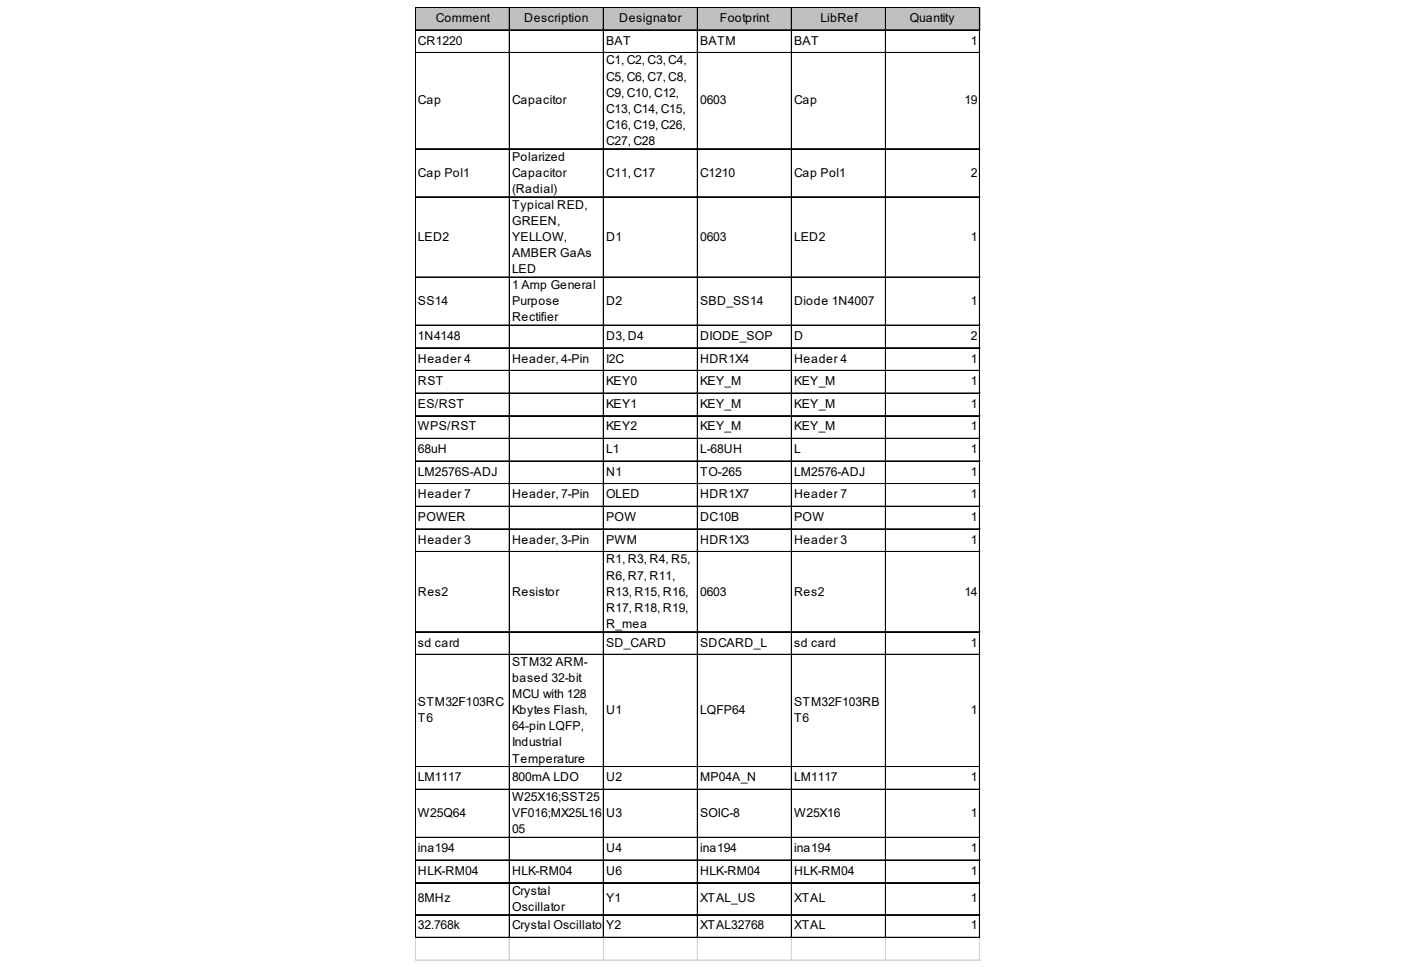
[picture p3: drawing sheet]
<svg xmlns="http://www.w3.org/2000/svg" width="289mm" height="200mm" viewBox="0 0 289 200" stroke-linecap="round" stroke-linejoin="round" font-family="sans-serif">
<defs><g id="words">
<g font-size="2.5">
<text x="89.9" y="4.5">Comment</text>
<text x="108.1" y="4.5">Description</text>
<text x="127.7" y="4.5">Designator</text>
<text x="148.5" y="4.5">Footprint</text>
<text x="169.2" y="4.5">LibRef</text>
<text x="187.6" y="4.5">Quantity</text>
<text x="86.2" y="9.2">CR1220</text>
<text x="125" y="9.2">BAT</text>
<text x="144.4" y="9.2">BATM</text>
<text x="163.8" y="9.2">BAT</text>
<text x="200.2" y="9.2">1</text>
<text x="125" y="13.3">C1, C2, C3, C4,</text>
<text x="125" y="16.6">C5, C6, C7, C8,</text>
<text x="86.2" y="21.5">Cap</text>
<text x="105.6" y="21.5">Capacitor</text>
<text x="125" y="19.9">C9, C10, C12,</text>
<text x="125" y="23.2">C13, C14, C15,</text>
<text x="144.4" y="21.5">0603</text>
<text x="163.8" y="21.5">Cap</text>
<text x="198.9" y="21.5">19</text>
<text x="125" y="26.5">C16, C19, C26,</text>
<text x="125" y="29.8">C27, C28</text>
<text x="105.6" y="33.1">Polarized</text>
<text x="86.2" y="36.4">Cap Pol1</text>
<text x="105.6" y="36.4">Capacitor</text>
<text x="105.6" y="39.8">(Radial)</text>
<text x="125" y="36.4">C11, C17</text>
<text x="144.4" y="36.4">C1210</text>
<text x="163.8" y="36.4">Cap Pol1</text>
<text x="200.2" y="36.4">2</text>
<text x="105.6" y="43.1">Typical RED,</text>
<text x="105.6" y="46.4">GREEN,</text>
<text x="86.2" y="49.7">LED2</text>
<text x="105.6" y="49.7">YELLOW,</text>
<text x="105.6" y="53">AMBER GaAs</text>
<text x="125" y="49.7">D1</text>
<text x="144.4" y="49.7">0603</text>
<text x="163.8" y="49.7">LED2</text>
<text x="200.2" y="49.7">1</text>
<text x="105.6" y="56.3">LED</text>
<text x="105.6" y="59.6">1 Amp General</text>
<text x="86.2" y="62.9">SS14</text>
<text x="105.6" y="62.9">Purpose</text>
<text x="125" y="62.9">D2</text>
<text x="144.4" y="62.9">SBD_SS14</text>
<text x="163.8" y="62.9">Diode 1N4007</text>
<text x="200.2" y="62.9">1</text>
<text x="86.2" y="70.1">1N4148</text>
<text x="105.6" y="66.2">Rectifier</text>
<text x="125" y="70.1">D3, D4</text>
<text x="144.4" y="70.1">DIODE_SOP</text>
<text x="163.8" y="70.1">D</text>
<text x="200.2" y="70.1">2</text>
<text x="86.2" y="74.8">Header 4</text>
<text x="105.6" y="74.8">Header, 4-Pin</text>
<text x="125" y="74.8">I2C</text>
<text x="144.4" y="74.8">HDR1X4</text>
<text x="163.8" y="74.8">Header 4</text>
<text x="200.2" y="74.8">1</text>
<text x="86.2" y="79.4">RST</text>
<text x="125" y="79.4">KEY0</text>
<text x="144.4" y="79.4">KEY_M</text>
<text x="163.8" y="79.4">KEY_M</text>
<text x="200.2" y="79.4">1</text>
<text x="86.2" y="84.1">ES/RST</text>
<text x="86.2" y="88.8">WPS/RST</text>
<text x="125" y="84.1">KEY1</text>
<text x="125" y="88.8">KEY2</text>
<text x="144.4" y="84.1">KEY_M</text>
<text x="144.4" y="88.8">KEY_M</text>
<text x="163.8" y="84.1">KEY_M</text>
<text x="163.8" y="88.8">KEY_M</text>
<text x="200.2" y="84.1">1</text>
<text x="200.2" y="88.8">1</text>
<text x="86.2" y="93.4">68uH</text>
<text x="125" y="93.4">L1</text>
<text x="144.4" y="93.4">L-68UH</text>
<text x="163.8" y="93.4">L</text>
<text x="200.2" y="93.4">1</text>
<text x="86.2" y="98.1">LM2576S-ADJ</text>
<text x="125" y="98.1">N1</text>
<text x="144.4" y="98.1">TO-265</text>
<text x="163.8" y="98.1">LM2576-ADJ</text>
<text x="200.2" y="98.1">1</text>
<text x="86.2" y="102.8">Header 7</text>
<text x="86.2" y="107.4">POWER</text>
<text x="105.6" y="102.8">Header, 7-Pin</text>
<text x="125" y="102.8">OLED</text>
<text x="125" y="107.4">POW</text>
<text x="144.4" y="102.8">HDR1X7</text>
<text x="144.4" y="107.4">DC10B</text>
<text x="163.8" y="102.8">Header 7</text>
<text x="163.8" y="107.4">POW</text>
<text x="200.2" y="102.8">1</text>
<text x="200.2" y="107.4">1</text>
<text x="86.2" y="112.1">Header 3</text>
<text x="105.6" y="112.1">Header, 3-Pin</text>
<text x="125" y="112.1">PWM</text>
<text x="144.4" y="112.1">HDR1X3</text>
<text x="163.8" y="112.1">Header 3</text>
<text x="200.2" y="112.1">1</text>
<text x="125" y="116.2">R1, R3, R4, R5,</text>
<text x="125" y="119.5">R6, R7, R11,</text>
<text x="86.2" y="122.8">Res2</text>
<text x="105.6" y="122.8">Resistor</text>
<text x="125" y="122.8">R13, R15, R16,</text>
<text x="144.4" y="122.8">0603</text>
<text x="163.8" y="122.8">Res2</text>
<text x="198.9" y="122.8">14</text>
<text x="125" y="126.1">R17, R18, R19,</text>
<text x="125" y="129.4">R_mea</text>
<text x="86.2" y="133.3">sd card</text>
<text x="105.6" y="137.4">STM32 ARM-</text>
<text x="125" y="133.3">SD_CARD</text>
<text x="144.4" y="133.3">SDCARD_L</text>
<text x="163.8" y="133.3">sd card</text>
<text x="200.2" y="133.3">1</text>
<text x="105.6" y="140.7">based 32-bit</text>
<text x="86.2" y="145.6">STM32F103RC</text>
<text x="86.2" y="148.9">T6</text>
<text x="105.6" y="144">MCU with 128</text>
<text x="105.6" y="147.3">Kbytes Flash,</text>
<text x="125" y="147.3">U1</text>
<text x="144.4" y="147.3">LQFP64</text>
<text x="163.8" y="145.6">STM32F103RB</text>
<text x="163.8" y="148.9">T6</text>
<text x="200.2" y="147.3">1</text>
<text x="105.6" y="150.6">64-pin LQFP,</text>
<text x="105.6" y="153.9">Industrial</text>
<text x="86.2" y="161.1">LM1117</text>
<text x="105.6" y="157.2">Temperature</text>
<text x="105.6" y="161.1">800mA LDO</text>
<text x="125" y="161.1">U2</text>
<text x="144.4" y="161.1">MP04A_N</text>
<text x="163.8" y="161.1">LM1117</text>
<text x="200.2" y="161.1">1</text>
<text x="105.6" y="165.2">W25X16;SST25</text>
<text x="86.2" y="168.5">W25Q64</text>
<text x="105.6" y="168.5">VF016;MX25L16</text>
<text x="105.6" y="171.8">05</text>
<text x="125" y="168.5">U3</text>
<text x="144.4" y="168.5">SOIC-8</text>
<text x="163.8" y="168.5">W25X16</text>
<text x="200.2" y="168.5">1</text>
<text x="86.2" y="175.7">ina194</text>
<text x="125" y="175.7">U4</text>
<text x="144.4" y="175.7">ina194</text>
<text x="163.8" y="175.7">ina194</text>
<text x="200.2" y="175.7">1</text>
<text x="86.2" y="180.4">HLK-RM04</text>
<text x="105.6" y="180.4">HLK-RM04</text>
<text x="105.6" y="184.5">Crystal</text>
<text x="125" y="180.4">U6</text>
<text x="144.4" y="180.4">HLK-RM04</text>
<text x="163.8" y="180.4">HLK-RM04</text>
<text x="200.2" y="180.4">1</text>
<text x="86.2" y="186">8MHz</text>
<text x="86.2" y="191.7">32.768k</text>
<text x="105.6" y="187.8">Oscillator</text>
<text x="105.6" y="191.7">Crystal Oscillator</text>
<text x="125" y="186">Y1</text>
<text x="125" y="191.7">Y2</text>
<text x="144.4" y="186">XTAL_US</text>
<text x="144.4" y="191.7">XTAL32768</text>
<text x="163.8" y="186">XTAL</text>
<text x="163.8" y="191.7">XTAL</text>
<text x="200.2" y="186">1</text>
<text x="200.2" y="191.7">1</text>
</g>
</g></defs>
<path d="M85.8 1.6h116.4v4.7h-116.4z" fill="#c0c0c0"/>
<g fill="none" stroke="#000" stroke-width=".21">
<path d="M85.6 1.5v192M85.7 1.5v192M85.8 1.5h116.4M85.8 1.6h116.4M85.8 6.1h116.4M85.8 6.2h116.4M85.8 10.8h116.4M85.8 10.9h116.4M105 1.7v191.8M105.1 1.7v191.8M124.4 1.7v191.8M124.5 1.7v191.8"/>
<path d="M143.8 1.7v191.8M143.9 1.7v191.8M163.2 1.7v191.8M163.3 1.7v191.8M182.6 1.7v191.8M182.7 1.7v191.8M202 1.7v191.8M202.1 1.7v191.8M85.8 30.7h116.4M85.8 30.8h116.4M85.8 40.6h116.4M85.8 40.7h116.4"/>
<path d="M85.8 57.1h116.4M85.8 57.2h116.4M85.8 67h116.4M85.8 67.1h116.4M85.8 71.7h116.4M85.8 71.8h116.4M85.8 76.4h116.4M85.8 76.5h116.4M85.8 81h116.4M85.8 81.1h116.4M85.8 85.7h116.4M85.8 85.8h116.4"/>
<path d="M85.8 90.4h116.4M85.8 90.5h116.4M85.8 95h116.4M85.8 95.1h116.4M85.8 99.7h116.4M85.8 99.8h116.4M85.8 104.4h116.4M85.8 104.5h116.4M85.8 109h116.4M85.8 109.1h116.4M85.8 113.7h116.4M85.8 113.8h116.4"/>
<path d="M85.8 130.2h116.4M85.8 130.3h116.4M85.8 134.9h116.4M85.8 135h116.4M85.8 158.1h116.4M85.8 158.2h116.4M85.8 162.7h116.4M85.8 162.8h116.4M85.8 172.7h116.4M85.8 172.8h116.4M85.8 177.3h116.4M85.8 177.4h116.4"/>
<path d="M85.8 182h116.4M85.8 182.1h116.4M85.8 188.6h116.4M85.8 188.7h116.4M85.8 193.3h116.4M85.8 193.4h116.4"/>
</g>
<g fill="none" stroke="#d4d4d4" stroke-width=".21">
<path d="M202.2 1.5h.1M85.6 193.5v4.7M85.7 193.5v4.7M105 193.5v4.7M105.1 193.5v4.7M124.4 193.5v4.7M124.5 193.5v4.7M143.8 193.5v4.7M143.9 193.5v4.7M163.2 193.5v4.7M163.3 193.5v4.7M182.6 193.5v4.7"/>
<path d="M182.7 193.5v4.7M202 193.5v4.7M202.1 193.5v4.7"/>
</g>
<path d="M202.2 1.5v.2z" fill="#d4d4d4"/>
<path d="M202.2 6.1h.1" fill="none" stroke="#d4d4d4" stroke-width=".21"/>
<path d="M202.2 6.1v.2z" fill="#d4d4d4"/>
<path d="M202.2 10.8h.1" fill="none" stroke="#d4d4d4" stroke-width=".21"/>
<path d="M202.2 10.8v.2z" fill="#d4d4d4"/>
<path d="M202.2 30.7h.1" fill="none" stroke="#d4d4d4" stroke-width=".21"/>
<path d="M202.2 30.7v.1z" fill="#d4d4d4"/>
<path d="M202.2 40.6h.1" fill="none" stroke="#d4d4d4" stroke-width=".21"/>
<path d="M202.2 40.6v.2z" fill="#d4d4d4"/>
<path d="M202.2 57.1h.1" fill="none" stroke="#d4d4d4" stroke-width=".21"/>
<path d="M202.2 57.1v.2z" fill="#d4d4d4"/>
<path d="M202.2 67h.1" fill="none" stroke="#d4d4d4" stroke-width=".21"/>
<path d="M202.2 67v.2z" fill="#d4d4d4"/>
<path d="M202.2 71.7h.1" fill="none" stroke="#d4d4d4" stroke-width=".21"/>
<path d="M202.2 71.7v.2z" fill="#d4d4d4"/>
<path d="M202.2 76.4h.1" fill="none" stroke="#d4d4d4" stroke-width=".21"/>
<path d="M202.2 76.4v.2z" fill="#d4d4d4"/>
<path d="M202.2 81h.1" fill="none" stroke="#d4d4d4" stroke-width=".21"/>
<path d="M202.2 81v.2z" fill="#d4d4d4"/>
<path d="M202.2 85.7h.1" fill="none" stroke="#d4d4d4" stroke-width=".21"/>
<path d="M202.2 85.7v.2z" fill="#d4d4d4"/>
<path d="M202.2 90.4h.1" fill="none" stroke="#d4d4d4" stroke-width=".21"/>
<path d="M202.2 90.4v.2z" fill="#d4d4d4"/>
<path d="M202.2 95h.1" fill="none" stroke="#d4d4d4" stroke-width=".21"/>
<path d="M202.2 95v.2z" fill="#d4d4d4"/>
<path d="M202.2 99.7h.1" fill="none" stroke="#d4d4d4" stroke-width=".21"/>
<path d="M202.2 99.7v.2z" fill="#d4d4d4"/>
<path d="M202.2 104.4h.1" fill="none" stroke="#d4d4d4" stroke-width=".21"/>
<path d="M202.2 104.4v.2z" fill="#d4d4d4"/>
<path d="M202.2 109h.1" fill="none" stroke="#d4d4d4" stroke-width=".21"/>
<path d="M202.2 109v.2z" fill="#d4d4d4"/>
<path d="M202.2 113.7h.1" fill="none" stroke="#d4d4d4" stroke-width=".21"/>
<path d="M202.2 113.7v.2z" fill="#d4d4d4"/>
<path d="M202.2 130.2h.1" fill="none" stroke="#d4d4d4" stroke-width=".21"/>
<path d="M202.2 130.2v.2z" fill="#d4d4d4"/>
<path d="M202.2 134.9h.1" fill="none" stroke="#d4d4d4" stroke-width=".21"/>
<path d="M202.2 134.9v.2z" fill="#d4d4d4"/>
<path d="M202.2 158.1h.1" fill="none" stroke="#d4d4d4" stroke-width=".21"/>
<path d="M202.2 158.1v.2z" fill="#d4d4d4"/>
<path d="M202.2 162.7h.1" fill="none" stroke="#d4d4d4" stroke-width=".21"/>
<path d="M202.2 162.7v.2z" fill="#d4d4d4"/>
<path d="M202.2 172.7h.1" fill="none" stroke="#d4d4d4" stroke-width=".21"/>
<path d="M202.2 172.7v.1z" fill="#d4d4d4"/>
<path d="M202.2 177.3h.1" fill="none" stroke="#d4d4d4" stroke-width=".21"/>
<path d="M202.2 177.3v.2z" fill="#d4d4d4"/>
<path d="M202.2 182h.1" fill="none" stroke="#d4d4d4" stroke-width=".21"/>
<path d="M202.2 182v.2z" fill="#d4d4d4"/>
<path d="M202.2 188.6h.1" fill="none" stroke="#d4d4d4" stroke-width=".21"/>
<path d="M202.2 188.6v.2z" fill="#d4d4d4"/>
<path d="M202.2 193.3h.1" fill="none" stroke="#d4d4d4" stroke-width=".21"/>
<path d="M202.2 193.3v.2z" fill="#d4d4d4"/>
<path d="M85.6 197.9h116.6M85.6 198h116.6" fill="none" stroke="#d4d4d4" stroke-width=".21"/>
<use href="#words"/>
</svg>
